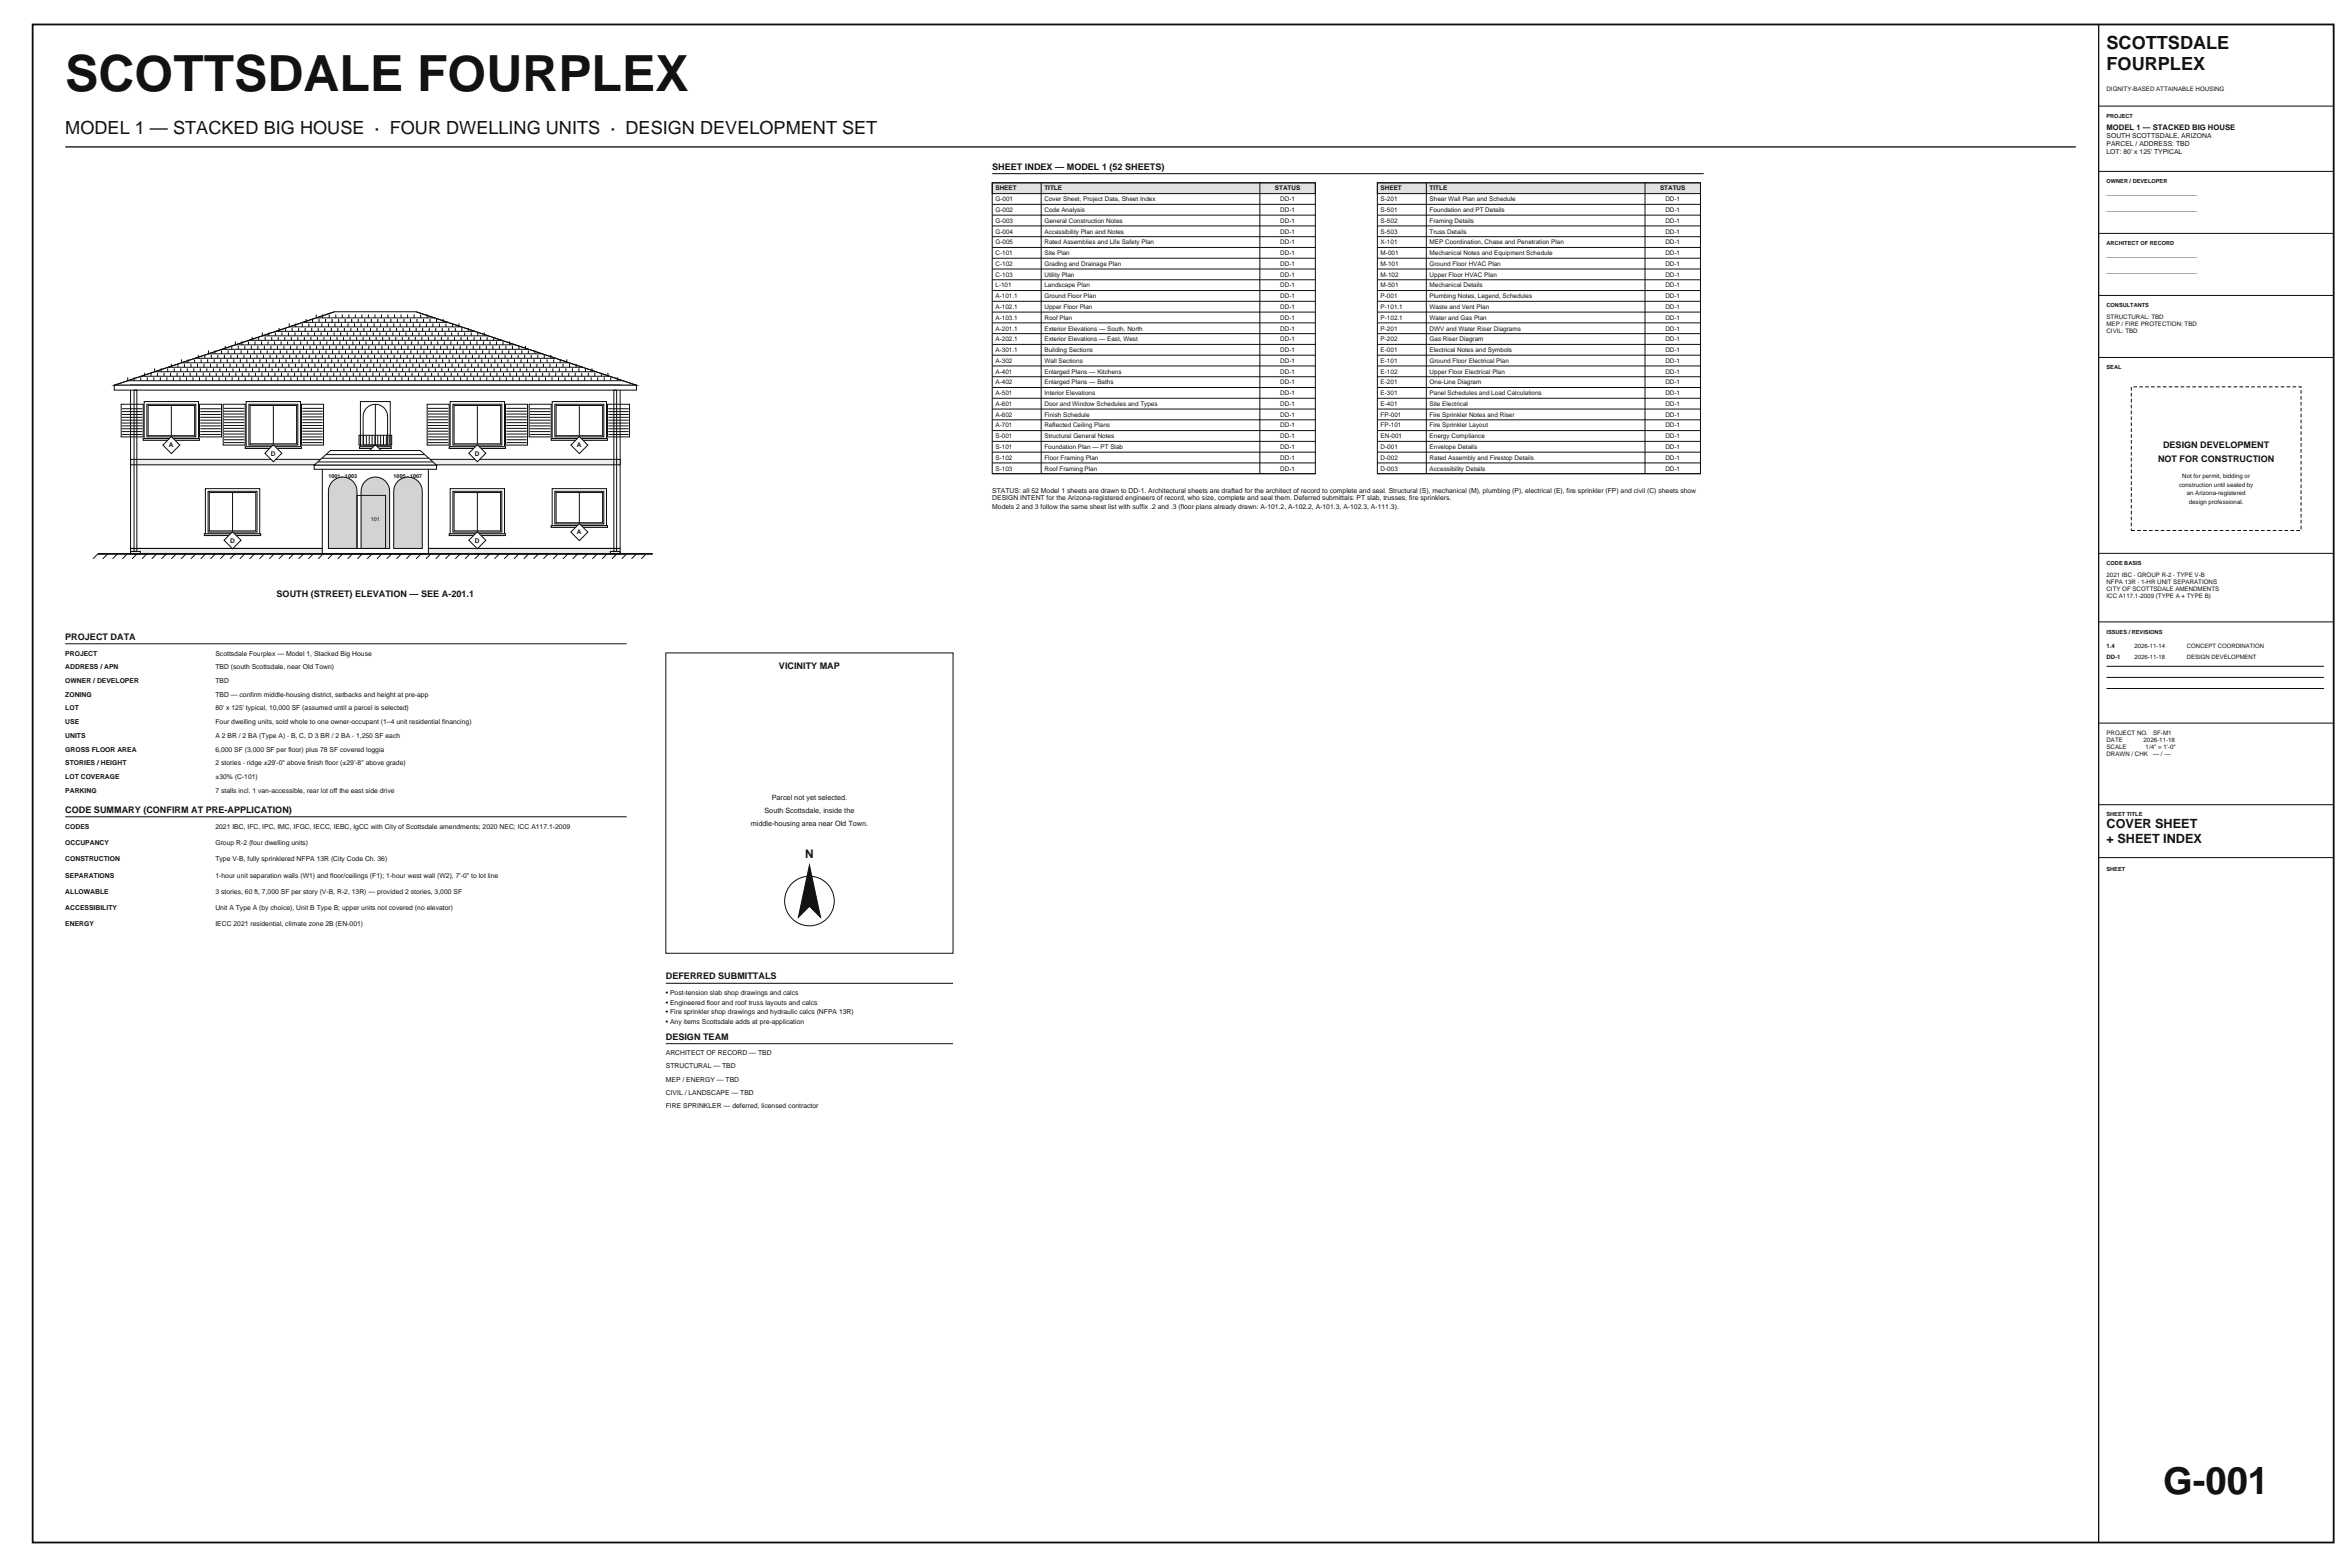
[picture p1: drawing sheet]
<svg xmlns="http://www.w3.org/2000/svg" width="914mm" height="610mm" viewBox="0 0 914 610" stroke-linecap="round" stroke-linejoin="round" font-family="sans-serif">
<defs><g id="words">
<text font-size="19.4" fill="#121212" x="25.4" y="35.6">SCOTTSDALE FOURPLEX</text>
<text font-size="14.8" fill="#121212" x="841.7" y="581">G-001</text>
<g font-size="7.1" fill="#121212">
<text x="819.7" y="19">SCOTTSDALE</text>
<text x="819.7" y="27.1">FOURPLEX</text>
<text x="25.4" y="52.1">MODEL 1 — STACKED BIG HOUSE · FOUR DWELLING UNITS · DESIGN DEVELOPMENT SET</text>
</g>
<g font-size="4.9" fill="#121212">
<text x="819.7" y="322.2">COVER SHEET</text>
<text x="819.7" y="327.9">+ SHEET INDEX</text>
</g>
<text font-size="4.6" fill="#121212" x="313.3" y="333.8">N</text>
<g font-size="3.5" fill="#121212">
<text x="386.1" y="66">SHEET INDEX — MODEL 1 (52 SHEETS)</text>
<text x="839.7" y="179.7">NOT FOR CONSTRUCTION</text>
<text x="841.7" y="174.1">DESIGN DEVELOPMENT</text>
<text x="107.6" y="232.4">SOUTH (STREET) ELEVATION — SEE A-201.1</text>
<text x="25.4" y="248.9">PROJECT DATA</text>
<text x="303.1" y="260.3">VICINITY MAP</text>
<text x="25.4" y="316.2">CODE SUMMARY (CONFIRM AT PRE-APPLICATION)</text>
<text x="259.1" y="381">DEFERRED SUBMITTALS</text>
<text x="259.1" y="404.5">DESIGN TEAM</text>
</g>
<text font-size="3" fill="#121212" x="819.7" y="50.4">MODEL 1 — STACKED BIG HOUSE</text>
<g font-size="2.8" fill="#121212">
<text x="300.3" y="311.1">Parcel not yet selected.</text>
<text x="297.5" y="316.2">South Scottsdale, inside the</text>
<text x="292.1" y="321.3">middle-housing area near Old Town.</text>
</g>
<g font-size="2.6" fill="#121212">
<text x="819.7" y="53.9">SOUTH SCOTTSDALE, ARIZONA</text>
<text x="819.7" y="56.9">PARCEL / ADDRESS: TBD</text>
<text x="819.7" y="60">LOT: 80' x 125' TYPICAL</text>
<text x="819.7" y="75.8">________________________</text>
<text x="819.7" y="81.9">________________________</text>
<text x="819.7" y="99.9">________________________</text>
<text x="819.7" y="106">________________________</text>
<text x="386.1" y="191.6">STATUS: all 52 Model 1 sheets are drawn to DD-1. Architectural sheets are drafted for the architect of record to complete and seal. Structural (S), mechanical (M), plumbing (P), electrical (E), fire sprinkler (FP) and civil (C) sheets show</text>
<text x="386.1" y="194.4">DESIGN INTENT for the Arizona-registered engineers of record, who size, complete and seal them. Deferred submittals: PT slab, trusses, fire sprinklers.</text>
<text x="386.1" y="198.1">Models 2 and 3 follow the same sheet list with suffix .2 and .3 (floor plans already drawn: A-101.2, A-102.2, A-101.3, A-102.3, A-111.3).</text>
<text x="25.4" y="255">PROJECT</text>
<text x="83.8" y="255">Scottsdale Fourplex — Model 1, Stacked Big House</text>
<text x="25.4" y="260.3">ADDRESS / APN</text>
<text x="83.8" y="260.3">TBD (south Scottsdale, near Old Town)</text>
<text x="25.4" y="265.7">OWNER / DEVELOPER</text>
<text x="83.8" y="265.7">TBD</text>
<text x="25.4" y="271">ZONING</text>
<text x="83.8" y="271">TBD — confirm middle-housing district, setbacks and height at pre-app</text>
<text x="25.4" y="276.4">LOT</text>
<text x="25.4" y="281.7">USE</text>
<text x="83.8" y="276.4">80' x 125' typical, 10,000 SF (assumed until a parcel is selected)</text>
<text x="83.8" y="281.7">Four dwelling units, sold whole to one owner-occupant (1–4 unit residential financing)</text>
<text x="25.4" y="287">UNITS</text>
<text x="83.8" y="287">A 2 BR / 2 BA (Type A) · B, C, D 3 BR / 2 BA · 1,250 SF each</text>
<text x="25.4" y="292.4">GROSS FLOOR AREA</text>
<text x="83.8" y="292.4">6,000 SF (3,000 SF per floor) plus 78 SF covered loggia</text>
<text x="25.4" y="297.7">STORIES / HEIGHT</text>
<text x="83.8" y="297.7">2 stories · ridge ±29'-0&quot; above finish floor (±29'-8&quot; above grade)</text>
<text x="25.4" y="303">LOT COVERAGE</text>
<text x="83.8" y="303">±30% (C-101)</text>
<text x="25.4" y="308.4">PARKING</text>
<text x="83.8" y="308.4">7 stalls incl. 1 van-accessible, rear lot off the east side drive</text>
<text x="25.4" y="322.3">CODES</text>
<text x="83.8" y="322.3">2021 IBC, IFC, IPC, IMC, IFGC, IECC, IEBC, IgCC with City of Scottsdale amendments; 2020 NEC; ICC A117.1-2009</text>
<text x="25.4" y="328.7">OCCUPANCY</text>
<text x="83.8" y="328.7">Group R-2 (four dwelling units)</text>
<text x="25.4" y="335">CONSTRUCTION</text>
<text x="83.8" y="335">Type V-B, fully sprinklered NFPA 13R (City Code Ch. 36)</text>
<text x="25.4" y="341.4">SEPARATIONS</text>
<text x="83.8" y="341.4">1-hour unit separation walls (W1) and floor/ceilings (F1); 1-hour west wall (W2), 7'-0&quot; to lot line</text>
<text x="25.4" y="347.7">ALLOWABLE</text>
<text x="83.8" y="347.7">3 stories, 60 ft, 7,000 SF per story (V-B, R-2, 13R) — provided 2 stories, 3,000 SF</text>
<text x="25.4" y="354.1">ACCESSIBILITY</text>
<text x="83.8" y="354.1">Unit A Type A (by choice), Unit B Type B; upper units not covered (no elevator)</text>
<text x="25.4" y="360.4">ENERGY</text>
<text x="83.8" y="360.4">IECC 2021 residential, climate zone 2B (EN-001)</text>
<text x="259.1" y="387.1">• Post-tension slab shop drawings and calcs</text>
<text x="259.1" y="390.8">• Engineered floor and roof truss layouts and calcs</text>
<text x="259.1" y="394.5">• Fire sprinkler shop drawings and hydraulic calcs (NFPA 13R)</text>
<text x="259.1" y="398.2">• Any items Scottsdale adds at pre-application</text>
<text x="259.1" y="410.6">ARCHITECT OF RECORD — TBD</text>
<text x="259.1" y="415.7">STRUCTURAL — TBD</text>
<text x="259.1" y="420.8">MEP / ENERGY — TBD</text>
<text x="259.1" y="425.8">CIVIL / LANDSCAPE — TBD</text>
<text x="259.1" y="430.9">FIRE SPRINKLER — deferred, licensed contractor</text>
</g>
<g font-size="2.5" fill="#121212">
<text x="387.3" y="74.1">SHEET</text>
<text x="406.4" y="74.1">TITLE</text>
<text x="496.1" y="74.1">STATUS</text>
<text x="537.2" y="74.1">SHEET</text>
<text x="556.3" y="74.1">TITLE</text>
<text x="645.9" y="74.1">STATUS</text>
<text x="387.3" y="78.3">G-001</text>
<text x="387.3" y="82.5">G-002</text>
<text x="406.4" y="78.3">Cover Sheet, Project Data, Sheet Index</text>
<text x="406.4" y="82.5">Code Analysis</text>
<text x="498.1" y="78.3">DD-1</text>
<text x="498.1" y="82.5">DD-1</text>
<text x="537.2" y="78.3">S-201</text>
<text x="537.2" y="82.5">S-501</text>
<text x="556.3" y="78.3">Shear Wall Plan and Schedule</text>
<text x="556.3" y="82.5">Foundation and PT Details</text>
<text x="648" y="78.3">DD-1</text>
<text x="648" y="82.5">DD-1</text>
<text x="387.3" y="86.7">G-003</text>
<text x="406.4" y="86.7">General Construction Notes</text>
<text x="498.1" y="86.7">DD-1</text>
<text x="537.2" y="86.7">S-502</text>
<text x="556.3" y="86.7">Framing Details</text>
<text x="648" y="86.7">DD-1</text>
<text x="387.3" y="90.9">G-004</text>
<text x="387.3" y="95.1">G-005</text>
<text x="406.4" y="90.9">Accessibility Plan and Notes</text>
<text x="406.4" y="95.1">Rated Assemblies and Life Safety Plan</text>
<text x="498.1" y="90.9">DD-1</text>
<text x="498.1" y="95.1">DD-1</text>
<text x="537.2" y="90.9">S-503</text>
<text x="537.2" y="95.1">X-101</text>
<text x="556.3" y="90.9">Truss Details</text>
<text x="556.3" y="95.1">MEP Coordination, Chase and Penetration Plan</text>
<text x="648" y="90.9">DD-1</text>
<text x="648" y="95.1">DD-1</text>
<text x="387.3" y="99.3">C-101</text>
<text x="406.4" y="99.3">Site Plan</text>
<text x="498.1" y="99.3">DD-1</text>
<text x="537.2" y="99.3">M-001</text>
<text x="556.3" y="99.3">Mechanical Notes and Equipment Schedule</text>
<text x="648" y="99.3">DD-1</text>
<text x="387.3" y="103.4">C-102</text>
<text x="387.3" y="107.6">C-103</text>
<text x="406.4" y="103.4">Grading and Drainage Plan</text>
<text x="406.4" y="107.6">Utility Plan</text>
<text x="498.1" y="103.4">DD-1</text>
<text x="498.1" y="107.6">DD-1</text>
<text x="537.2" y="103.4">M-101</text>
<text x="537.2" y="107.6">M-102</text>
<text x="556.3" y="103.4">Ground Floor HVAC Plan</text>
<text x="556.3" y="107.6">Upper Floor HVAC Plan</text>
<text x="648" y="103.4">DD-1</text>
<text x="648" y="107.6">DD-1</text>
<text x="387.3" y="111.8">L-101</text>
<text x="406.4" y="111.8">Landscape Plan</text>
<text x="498.1" y="111.8">DD-1</text>
<text x="537.2" y="111.8">M-501</text>
<text x="556.3" y="111.8">Mechanical Details</text>
<text x="648" y="111.8">DD-1</text>
<text x="387.3" y="116">A-101.1</text>
<text x="406.4" y="116">Ground Floor Plan</text>
<text x="498.1" y="116">DD-1</text>
<text x="537.2" y="116">P-001</text>
<text x="556.3" y="116">Plumbing Notes, Legend, Schedules</text>
<text x="648" y="116">DD-1</text>
<text x="387.3" y="120.2">A-102.1</text>
<text x="387.3" y="124.4">A-103.1</text>
<text x="406.4" y="120.2">Upper Floor Plan</text>
<text x="406.4" y="124.4">Roof Plan</text>
<text x="498.1" y="120.2">DD-1</text>
<text x="498.1" y="124.4">DD-1</text>
<text x="537.2" y="120.2">P-101.1</text>
<text x="537.2" y="124.4">P-102.1</text>
<text x="556.3" y="120.2">Waste and Vent Plan</text>
<text x="556.3" y="124.4">Water and Gas Plan</text>
<text x="648" y="120.2">DD-1</text>
<text x="648" y="124.4">DD-1</text>
<text x="387.3" y="128.6">A-201.1</text>
<text x="406.4" y="128.6">Exterior Elevations — South, North</text>
<text x="498.1" y="128.6">DD-1</text>
<text x="537.2" y="128.6">P-201</text>
<text x="556.3" y="128.6">DWV and Water Riser Diagrams</text>
<text x="648" y="128.6">DD-1</text>
<text x="387.3" y="132.8">A-202.1</text>
<text x="387.3" y="137">A-301.1</text>
<text x="406.4" y="132.8">Exterior Elevations — East, West</text>
<text x="406.4" y="137">Building Sections</text>
<text x="498.1" y="132.8">DD-1</text>
<text x="498.1" y="137">DD-1</text>
<text x="537.2" y="132.8">P-202</text>
<text x="537.2" y="137">E-001</text>
<text x="556.3" y="132.8">Gas Riser Diagram</text>
<text x="556.3" y="137">Electrical Notes and Symbols</text>
<text x="648" y="132.8">DD-1</text>
<text x="648" y="137">DD-1</text>
<text x="387.3" y="141.2">A-302</text>
<text x="406.4" y="141.2">Wall Sections</text>
<text x="498.1" y="141.2">DD-1</text>
<text x="537.2" y="141.2">E-101</text>
<text x="556.3" y="141.2">Ground Floor Electrical Plan</text>
<text x="648" y="141.2">DD-1</text>
<text x="387.3" y="145.4">A-401</text>
<text x="387.3" y="149.5">A-402</text>
<text x="406.4" y="145.4">Enlarged Plans — Kitchens</text>
<text x="406.4" y="149.5">Enlarged Plans — Baths</text>
<text x="498.1" y="145.4">DD-1</text>
<text x="498.1" y="149.5">DD-1</text>
<text x="537.2" y="145.4">E-102</text>
<text x="537.2" y="149.5">E-201</text>
<text x="556.3" y="145.4">Upper Floor Electrical Plan</text>
<text x="556.3" y="149.5">One-Line Diagram</text>
<text x="648" y="145.4">DD-1</text>
<text x="648" y="149.5">DD-1</text>
<text x="387.3" y="153.7">A-501</text>
<text x="406.4" y="153.7">Interior Elevations</text>
<text x="498.1" y="153.7">DD-1</text>
<text x="537.2" y="153.7">E-301</text>
<text x="556.3" y="153.7">Panel Schedules and Load Calculations</text>
<text x="648" y="153.7">DD-1</text>
<text x="387.3" y="157.9">A-601</text>
<text x="406.4" y="157.9">Door and Window Schedules and Types</text>
<text x="498.1" y="157.9">DD-1</text>
<text x="537.2" y="157.9">E-401</text>
<text x="556.3" y="157.9">Site Electrical</text>
<text x="648" y="157.9">DD-1</text>
<text x="387.3" y="162.1">A-602</text>
<text x="387.3" y="166.3">A-701</text>
<text x="406.4" y="162.1">Finish Schedule</text>
<text x="406.4" y="166.3">Reflected Ceiling Plans</text>
<text x="498.1" y="162.1">DD-1</text>
<text x="498.1" y="166.3">DD-1</text>
<text x="537.2" y="162.1">FP-001</text>
<text x="537.2" y="166.3">FP-101</text>
<text x="556.3" y="162.1">Fire Sprinkler Notes and Riser</text>
<text x="556.3" y="166.3">Fire Sprinkler Layout</text>
<text x="648" y="162.1">DD-1</text>
<text x="648" y="166.3">DD-1</text>
<text x="387.3" y="170.5">S-001</text>
<text x="406.4" y="170.5">Structural General Notes</text>
<text x="498.1" y="170.5">DD-1</text>
<text x="537.2" y="170.5">EN-001</text>
<text x="556.3" y="170.5">Energy Compliance</text>
<text x="648" y="170.5">DD-1</text>
<text x="65.8" y="174.1">A</text>
<text x="105.4" y="177.2">D</text>
<text x="145.3" y="177.2">F</text>
<text x="184.8" y="177.2">D</text>
<text x="224.5" y="174.1">A</text>
<text x="387.3" y="174.7">S-101</text>
<text x="387.3" y="178.9">S-102</text>
<text x="406.4" y="174.7">Foundation Plan — PT Slab</text>
<text x="406.4" y="178.9">Floor Framing Plan</text>
<text x="498.1" y="174.7">DD-1</text>
<text x="498.1" y="178.9">DD-1</text>
<text x="537.2" y="174.7">D-001</text>
<text x="537.2" y="178.9">D-002</text>
<text x="556.3" y="174.7">Envelope Details</text>
<text x="556.3" y="178.9">Rated Assembly and Firestop Details</text>
<text x="648" y="174.7">DD-1</text>
<text x="648" y="178.9">DD-1</text>
<text x="387.3" y="183.1">S-103</text>
<text x="406.4" y="183.1">Roof Framing Plan</text>
<text x="498.1" y="183.1">DD-1</text>
<text x="537.2" y="183.1">D-003</text>
<text x="556.3" y="183.1">Accessibility Details</text>
<text x="648" y="183.1">DD-1</text>
<text x="224.5" y="207.9">A</text>
<text x="89.6" y="211.1">D</text>
<text x="184.8" y="211.1">D</text>
</g>
<g font-size="2.4" fill="#121212">
<text x="819.7" y="35.2">DIGNITY-BASED ATTAINABLE HOUSING</text>
<text x="819.7" y="124.1">STRUCTURAL: TBD</text>
<text x="819.7" y="126.8">MEP / FIRE PROTECTION: TBD</text>
<text x="819.7" y="129.6">CIVIL: TBD</text>
<text x="847.9" y="189.4">construction until sealed by</text>
<text x="849.1" y="186.1">Not for permit, bidding or</text>
<text x="850.9" y="192.7">an Arizona-registered</text>
<text x="851.7" y="196">design professional.</text>
<text x="819.7" y="224.4">2021 IBC · GROUP R-2 · TYPE V-B</text>
<text x="819.7" y="227.2">NFPA 13R · 1-HR UNIT SEPARATIONS</text>
<text x="819.7" y="229.9">CITY OF SCOTTSDALE AMENDMENTS</text>
<text x="819.7" y="232.7">ICC A117.1-2009 (TYPE A + TYPE B)</text>
<text x="819.7" y="285.9">PROJECT NO.</text>
<text x="837.8" y="285.9">SF-M1</text>
<text x="819.7" y="288.6">DATE</text>
<text x="819.7" y="291.4">SCALE</text>
<text x="834.1" y="288.6">2026-11-18</text>
<text x="834.9" y="291.4">1/4&quot; = 1'-0&quot;</text>
<text x="819.7" y="294.2">DRAWN / CHK</text>
<text x="837.8" y="294.2">— / —</text>
</g>
<g font-size="2.3" fill="#121212">
<text x="819.7" y="252.1">1.4</text>
<text x="819.7" y="256.4">DD-1</text>
<text x="830.6" y="252.1">2026-11-14</text>
<text x="830.6" y="256.4">2026-11-18</text>
<text x="850.9" y="252.1">CONCEPT COORDINATION</text>
<text x="850.9" y="256.4">DESIGN DEVELOPMENT</text>
</g>
<g font-size="2.2" fill="#121212">
<text x="819.7" y="45.8">PROJECT</text>
<text x="819.7" y="71.2">OWNER / DEVELOPER</text>
<text x="819.7" y="95.4">ARCHITECT OF RECORD</text>
<text x="819.7" y="119.5">CONSULTANTS</text>
<text x="819.7" y="143.6">SEAL</text>
<text x="819.7" y="219.8">CODE BASIS</text>
<text x="819.7" y="246.5">ISSUES / REVISIONS</text>
<text x="819.7" y="317.6">SHEET TITLE</text>
<text x="819.7" y="338.7">SHEET</text>
</g>
<g font-size="2.1" fill="#121212">
<text x="127.8" y="186.1">1001 · 1003</text>
<text x="153.2" y="186.1">1005 · 1007</text>
<text x="144.3" y="202.6">101</text>
</g>
</g></defs>
<path d="M25.4 57.1h782.3" fill="none" stroke="#0d0d0d" stroke-width=".5"/>
<path d="M50.8 149.8h190.5v63.6h-190.5z" fill="none" stroke="#0d0d0d" stroke-width=".39"/>
<path d="M50.8 213.4h190.5v2.1h-190.5z" fill-rule="evenodd" fill="#ebebeb" stroke="#0d0d0d" stroke-width=".39"/>
<path d="M50.8 178.7h190.5v2.1h-190.5z" fill-rule="evenodd" fill="#f0f0f0" stroke="#0d0d0d" stroke-width=".39"/>
<g fill="none" stroke="#0d0d0d" stroke-width=".39">
<path d="M70.6 139.8v1.3h150.9M73.2 139.8v1.3M75.7 139.8v1.3M75.9 139.4h140.3M77.2 138v1.4M78.3 139.8v1.3M79.7 138v1.4M80.8 139.8v1.3M81.1 136.3v1.3h129.9M82.2 138v1.4M83.3 139.8v1.3M83.7 136.3v1.3"/>
<path d="M84.8 138v1.4M85.9 139.8v1.3M86.2 136.3v1.3M86.4 135.9h119.3M87.3 138v1.4M87.6 134.6v1.3M88.4 139.8v1.3M88.7 136.3v1.3M89.9 138v1.4M90.2 134.6v1.3M91 139.8v1.3M91.3 136.3v1.3"/>
<path d="M91.6 132.8v1.3h108.9M92.4 138v1.4M92.7 134.6v1.3M93.5 139.8v1.3M93.8 136.3v1.3M94.1 132.8v1.3M94.9 138v1.4M95.2 134.6v1.3M96 139.8v1.3M96.4 136.3v1.3M96.7 132.8v1.3M96.8 132.4h98.5"/>
<path d="M97.5 138v1.4M97.8 134.6v1.3M98.1 131.1v1.3M98.6 139.8v1.3M98.9 136.3v1.3M99.2 132.8v1.3M100 138v1.4M100.3 134.6v1.3M100.6 131.1v1.3M101.1 139.8v1.3M101.4 136.3v1.3M101.8 132.8v1.3"/>
<path d="M102.1 129.3v1.4h87.9M102.6 138v1.4M102.9 134.6v1.3M103.2 131.1v1.3M103.7 139.8v1.3M104 136.3v1.3M104.3 132.8v1.3M104.6 129.3v1.4M105.1 138v1.4M105.4 134.6v1.3M105.7 131.1v1.3M106.2 139.8v1.3"/>
<path d="M106.5 136.3v1.3M106.8 132.8v1.3M107.2 129.3v1.4M107.3 128.9h77.5M107.6 138v1.4M107.9 134.6v1.3M108.3 131.1v1.3M108.6 127.6v1.3M108.7 139.8v1.3M109.1 136.3v1.3M109.4 132.8v1.3M109.7 129.3v1.4"/>
<path d="M110.2 138v1.4M110.5 134.6v1.3M110.8 131.1v1.3M111.1 127.6v1.3M111.3 139.8v1.3M111.6 136.3v1.3M111.9 132.8v1.3M112.2 129.3v1.4M112.6 125.8v1.4h66.9M112.7 138v1.4M113 134.6v1.3M113.3 131.1v1.3"/>
<path d="M113.7 127.6v1.3M113.8 139.8v1.3M114.1 136.3v1.3M114.5 132.8v1.3M114.8 129.3v1.4M115.1 125.8v1.4M115.3 138v1.4M115.6 134.6v1.3M115.9 131.1v1.3M116.2 127.6v1.3M116.4 139.8v1.3M116.7 136.3v1.3"/>
<path d="M117 132.8v1.3M117.3 129.3v1.4M117.6 125.8v1.4M117.8 138v1.4M117.8 125.4h56.5M118.1 134.6v1.3M118.4 131.1v1.3M118.7 127.6v1.3M118.9 139.8v1.3M119.1 124.1v1.3M119.2 136.3v1.3M119.5 132.8v1.3"/>
<path d="M119.9 129.3v1.4M120.2 125.8v1.4M120.3 138v1.4M120.6 134.6v1.3M121 131.1v1.3M121.3 127.6v1.3M121.4 139.8v1.3M121.6 124.1v1.3M121.8 136.3v1.3M122.1 132.8v1.3M122.4 129.3v1.4M122.7 125.8v1.4"/>
<path d="M122.9 138v1.4M123 122.3v1.4h46.1M123.2 134.6v1.3M123.5 131.1v1.3M123.8 127.6v1.3M124 139.8v1.3M124.1 124.1v1.3M124.3 136.3v1.3M124.6 132.8v1.3M124.9 129.3v1.4M125.3 125.8v1.4M125.4 138v1.4"/>
<path d="M125.6 122.3v1.4M125.7 134.6v1.3M126 131.1v1.3M126.4 127.6v1.3M126.5 139.8v1.3M126.7 124.1v1.3M126.8 136.3v1.3M127.2 132.8v1.3M127.5 129.3v1.4M127.8 125.8v1.4M128 138v1.4M128.1 122.3v1.4"/>
<path d="M128.3 134.6v1.3M128.6 131.1v1.3M128.9 127.6v1.3M129.1 139.8v1.3M129.2 124.1v1.3M129.4 136.3v1.3M129.7 132.8v1.3M130 129.3v1.4M130.3 125.8v1.4M130.5 138v1.4M130.7 122.3v1.4M130.8 134.6v1.3"/>
<path d="M131.1 131.1v1.3M131.4 127.6v1.3M131.6 139.8v1.3M131.8 124.1v1.3M131.9 136.3v1.3M132.2 132.8v1.3M132.6 129.3v1.4M132.9 125.8v1.4M133 138v1.4M133.2 122.3v1.4M133.3 134.6v1.3M133.7 131.1v1.3"/>
<path d="M134 127.6v1.3M134.1 139.8v1.3M134.3 124.1v1.3M134.5 136.3v1.3M134.8 132.8v1.3M135.1 129.3v1.4M135.4 125.8v1.4M135.6 138v1.4M135.7 122.3v1.4M135.9 134.6v1.3M136.2 131.1v1.3M136.5 127.6v1.3"/>
<path d="M136.7 139.8v1.3M136.8 124.1v1.3M137 136.3v1.3M137.3 132.8v1.3M137.6 129.3v1.4M138 125.8v1.4M138.1 138v1.4M138.3 122.3v1.4M138.4 134.6v1.3M138.7 131.1v1.3M139.1 127.6v1.3M139.2 139.8v1.3"/>
<path d="M139.4 124.1v1.3M139.5 136.3v1.3M139.9 132.8v1.3M140.2 129.3v1.4M140.5 125.8v1.4M140.7 138v1.4M140.8 122.3v1.4M141 134.6v1.3M141.3 131.1v1.3M141.6 127.6v1.3M141.8 139.8v1.3M141.9 124.1v1.3"/>
<path d="M142.1 136.3v1.3M142.4 132.8v1.3M142.7 129.3v1.4M143 125.8v1.4M143.2 138v1.4M143.4 122.3v1.4M143.5 134.6v1.3M143.8 131.1v1.3M144.1 127.6v1.3M144.3 139.8v1.3M144.5 124.1v1.3M144.6 136.3v1.3"/>
<path d="M144.9 132.8v1.3M145.3 129.3v1.4M145.6 125.8v1.4M145.7 138v1.4M145.9 122.3v1.4M146 134.6v1.3M146.4 131.1v1.3M146.7 127.6v1.3M146.8 139.8v1.3M147 124.1v1.3M147.2 136.3v1.3M147.5 132.8v1.3"/>
<path d="M147.8 129.3v1.4M148.1 125.8v1.4M148.3 138v1.4M148.4 122.3v1.4M148.6 134.6v1.3M148.9 131.1v1.3M149.2 127.6v1.3M149.4 139.8v1.3M149.5 124.1v1.3M149.7 136.3v1.3M150 132.8v1.3M150.3 129.3v1.4"/>
<path d="M150.7 125.8v1.4M150.8 138v1.4M151 122.3v1.4M151.1 134.6v1.3M151.4 131.1v1.3M151.8 127.6v1.3M151.9 139.8v1.3M152.1 124.1v1.3M152.2 136.3v1.3M152.6 132.8v1.3M152.9 129.3v1.4M153.2 125.8v1.4"/>
<path d="M153.4 138v1.4M153.5 122.3v1.4M153.7 134.6v1.3M154 131.1v1.3M154.3 127.6v1.3M154.5 139.8v1.3M154.6 124.1v1.3M154.8 136.3v1.3M155.1 132.8v1.3M155.4 129.3v1.4M155.7 125.8v1.4M155.9 138v1.4"/>
<path d="M156.1 122.3v1.4M156.2 134.6v1.3M156.5 131.1v1.3M156.8 127.6v1.3M157 139.8v1.3M157.2 124.1v1.3M157.3 136.3v1.3M157.6 132.8v1.3M158 129.3v1.4M158.3 125.8v1.4M158.4 138v1.4M158.6 122.3v1.4"/>
<path d="M158.7 134.6v1.3M159.1 131.1v1.3M159.4 127.6v1.3M159.5 139.8v1.3M159.7 124.1v1.3M159.9 136.3v1.3M160.2 132.8v1.3M160.5 129.3v1.4M160.8 125.8v1.4M161 138v1.4M161.1 122.3v1.4M161.3 134.6v1.3"/>
<path d="M161.6 131.1v1.3M161.9 127.6v1.3M162.1 139.8v1.3M162.2 124.1v1.3M162.4 136.3v1.3M162.7 132.8v1.3M163 129.3v1.4M163.4 125.8v1.4M163.5 138v1.4M163.7 122.3v1.4M163.8 134.6v1.3M164.1 131.1v1.3"/>
<path d="M164.5 127.6v1.3M164.6 139.8v1.3M164.8 124.1v1.3M164.9 136.3v1.3M165.3 132.8v1.3M165.6 129.3v1.4M165.9 125.8v1.4M166.1 138v1.4M166.2 122.3v1.4M166.4 134.6v1.3M166.7 131.1v1.3M167 127.6v1.3"/>
<path d="M167.2 139.8v1.3M167.3 124.1v1.3M167.5 136.3v1.3M167.8 132.8v1.3M168.1 129.3v1.4M168.4 125.8v1.4M168.6 138v1.4M168.9 134.6v1.3M169.2 131.1v1.3M169.5 127.6v1.3M169.7 139.8v1.3M169.9 124.1v1.3"/>
<path d="M170 136.3v1.3M170.3 132.8v1.3M170.7 129.3v1.4M171 125.8v1.4M171.1 138v1.4M171.4 134.6v1.3M171.8 131.1v1.3M172.1 127.6v1.3M172.2 139.8v1.3M172.4 124.1v1.3M172.6 136.3v1.3M172.9 132.8v1.3"/>
<path d="M173.2 129.3v1.4M173.5 125.8v1.4M173.7 138v1.4M174 134.6v1.3M174.3 131.1v1.3M174.6 127.6v1.3M174.8 139.8v1.3M175.1 136.3v1.3M175.4 132.8v1.3M175.7 129.3v1.4M176.1 125.8v1.4M176.2 138v1.4"/>
<path d="M176.5 134.6v1.3M176.8 131.1v1.3M177.2 127.6v1.3M177.3 139.8v1.3M177.6 136.3v1.3M178 132.8v1.3M178.3 129.3v1.4M178.6 125.8v1.4M178.8 138v1.4M179.1 134.6v1.3M179.4 131.1v1.3M179.7 127.6v1.3"/>
<path d="M179.9 139.8v1.3M180.2 136.3v1.3M180.5 132.8v1.3M180.8 129.3v1.4M181.3 138v1.4M181.6 134.6v1.3M181.9 131.1v1.3M182.2 127.6v1.3M182.4 139.8v1.3M182.7 136.3v1.3M183 132.8v1.3M183.4 129.3v1.4"/>
<path d="M183.8 138v1.4M184.1 134.6v1.3M184.5 131.1v1.3M184.9 139.8v1.3M185.3 136.3v1.3M185.6 132.8v1.3M185.9 129.3v1.4M186.4 138v1.4M186.7 134.6v1.3M187 131.1v1.3M187.5 139.8v1.3M187.8 136.3v1.3"/>
<path d="M188.1 132.8v1.3M188.4 129.3v1.4M188.9 138v1.4M189.2 134.6v1.3M189.5 131.1v1.3M190 139.8v1.3M190.3 136.3v1.3M190.7 132.8v1.3M191.5 138v1.4M191.8 134.6v1.3M192.1 131.1v1.3M192.6 139.8v1.3"/>
<path d="M192.9 136.3v1.3M193.2 132.8v1.3M194 138v1.4M194.3 134.6v1.3M195.1 139.8v1.3M195.4 136.3v1.3M195.7 132.8v1.3M196.5 138v1.4M196.8 134.6v1.3M197.6 139.8v1.3M198 136.3v1.3M198.3 132.8v1.3"/>
<path d="M199.1 138v1.4M199.4 134.6v1.3M200.2 139.8v1.3M200.5 136.3v1.3M201.6 138v1.4M201.9 134.6v1.3M202.7 139.8v1.3M203 136.3v1.3M204.2 138v1.4M204.5 134.6v1.3M205.3 139.8v1.3M205.6 136.3v1.3"/>
<path d="M206.7 138v1.4M207.8 139.8v1.3M208.1 136.3v1.3M209.2 138v1.4M210.3 139.8v1.3M211.8 138v1.4M212.9 139.8v1.3M214.3 138v1.4M215.4 139.8v1.3M218 139.8v1.3M220.5 139.8v1.3M44.4 149.9l85.8-28.6h31.7l85.7 28.6z"/>
<path d="M49.7 146.8v1.3h192.7M52.2 146.8v1.3M54.8 146.8v1.3M54.9 146.4h182.3M56.2 145v1.4M57.3 146.8v1.3M58.7 145v1.4M59.8 146.8v1.3M60.2 143.3v1.3h171.7M61.3 145v1.4M62.4 146.8v1.3M62.7 143.3v1.3"/>
<path d="M63.8 145v1.4M64.9 146.8v1.3M65.2 143.3v1.3M65.4 142.9h161.3M66.4 145v1.4M66.7 141.5v1.4M67.5 146.8v1.3M67.8 143.3v1.3M68.9 145v1.4M69.2 141.5v1.4M70 146.8v1.3M70.3 143.3v1.3"/>
<path d="M71.4 145v1.4M71.8 141.5v1.4M72.5 146.8v1.3M72.9 143.3v1.3M74 145v1.4M74.3 141.5v1.4M75.1 146.8v1.3M75.4 143.3v1.3M76.5 145v1.4M76.8 141.5v1.4M77.6 146.8v1.3M77.9 143.3v1.3"/>
<path d="M79.1 145v1.4M79.4 141.5v1.4M80.2 146.8v1.3M80.5 143.3v1.3M81.6 145v1.4M81.9 141.5v1.4M82.7 146.8v1.3M83 143.3v1.3M84.1 145v1.4M84.5 141.5v1.4M85.2 146.8v1.3M85.6 143.3v1.3"/>
<path d="M86.7 145v1.4M87 141.5v1.4M87.8 146.8v1.3M88.1 143.3v1.3M89.2 145v1.4M89.5 141.5v1.4M90.3 146.8v1.3M90.6 143.3v1.3M91.8 145v1.4M92.1 141.5v1.4M92.9 146.8v1.3M93.2 143.3v1.3"/>
<path d="M94.3 145v1.4M94.6 141.5v1.4M95.4 146.8v1.3M95.7 143.3v1.3M96.8 145v1.4M97.2 141.5v1.4M97.9 146.8v1.3M98.3 143.3v1.3M99.4 145v1.4M99.7 141.5v1.4M100.5 146.8v1.3M100.8 143.3v1.3"/>
<path d="M101.9 145v1.4M102.2 141.5v1.4M103 146.8v1.3M103.3 143.3v1.3M104.5 145v1.4M104.8 141.5v1.4M105.6 146.8v1.3M105.9 143.3v1.3M107 145v1.4M107.3 141.5v1.4M108.1 146.8v1.3M108.4 143.3v1.3"/>
<path d="M109.5 145v1.4M109.9 141.5v1.4M110.6 146.8v1.3M111 143.3v1.3M112.1 145v1.4M112.4 141.5v1.4M113.2 146.8v1.3M113.5 143.3v1.3M114.6 145v1.4M114.9 141.5v1.4M115.7 146.8v1.3M116 143.3v1.3"/>
<path d="M117.2 145v1.4M117.5 141.5v1.4M118.3 146.8v1.3M118.6 143.3v1.3M119.7 145v1.4M120 141.5v1.4M120.8 146.8v1.3M121.1 143.3v1.3M122.2 145v1.4M122.6 141.5v1.4M123.3 146.8v1.3M123.7 143.3v1.3"/>
<path d="M124.8 145v1.4M125.1 141.5v1.4M125.9 146.8v1.3M126.2 143.3v1.3M127.3 145v1.4M127.6 141.5v1.4M128.4 146.8v1.3M128.7 143.3v1.3M129.9 145v1.4M130.2 141.5v1.4M131 146.8v1.3M131.3 143.3v1.3"/>
<path d="M132.4 145v1.4M132.7 141.5v1.4M133.5 146.8v1.3M133.8 143.3v1.3M134.9 145v1.4M135.3 141.5v1.4M136 146.8v1.3M136.4 143.3v1.3M137.5 145v1.4M137.8 141.5v1.4M138.6 146.8v1.3M138.9 143.3v1.3"/>
<path d="M140 145v1.4M140.3 141.5v1.4M141.1 146.8v1.3M141.4 143.3v1.3M142.6 145v1.4M142.9 141.5v1.4M143.7 146.8v1.3M144 143.3v1.3M145.1 145v1.4M145.4 141.5v1.4M146.2 146.8v1.3M146.5 143.3v1.3"/>
<path d="M147.6 145v1.4M148 141.5v1.4M148.7 146.8v1.3M149.1 143.3v1.3M150.2 145v1.4M150.5 141.5v1.4M151.3 146.8v1.3M151.6 143.3v1.3M152.7 145v1.4M153 141.5v1.4M153.8 146.8v1.3M154.1 143.3v1.3"/>
<path d="M155.3 145v1.4M155.6 141.5v1.4M156.4 146.8v1.3M156.7 143.3v1.3M157.8 145v1.4M158.1 141.5v1.4M158.9 146.8v1.3M159.2 143.3v1.3M160.3 145v1.4M160.7 141.5v1.4M161.4 146.8v1.3M161.8 143.3v1.3"/>
<path d="M162.9 145v1.4M163.2 141.5v1.4M164 146.8v1.3M164.3 143.3v1.3M165.4 145v1.4M165.7 141.5v1.4M166.5 146.8v1.3M166.8 143.3v1.3M168 145v1.4M168.3 141.5v1.4M169.1 146.8v1.3M169.4 143.3v1.3"/>
<path d="M170.5 145v1.4M170.8 141.5v1.4M171.6 146.8v1.3M171.9 143.3v1.3M173 145v1.4M173.4 141.5v1.4M174.1 146.8v1.3M174.5 143.3v1.3M175.6 145v1.4M175.9 141.5v1.4M176.7 146.8v1.3M177 143.3v1.3"/>
<path d="M178.1 145v1.4M178.4 141.5v1.4M179.2 146.8v1.3M179.5 143.3v1.3M180.7 145v1.4M181 141.5v1.4M181.8 146.8v1.3M182.1 143.3v1.3M183.2 145v1.4M183.5 141.5v1.4M184.3 146.8v1.3M184.6 143.3v1.3"/>
<path d="M185.7 145v1.4M186.1 141.5v1.4M186.8 146.8v1.3M187.2 143.3v1.3M188.3 145v1.4M188.6 141.5v1.4M189.4 146.8v1.3M189.7 143.3v1.3M190.8 145v1.4M191.1 141.5v1.4M191.9 146.8v1.3M192.2 143.3v1.3"/>
<path d="M193.4 145v1.4M193.7 141.5v1.4M194.5 146.8v1.3M194.8 143.3v1.3M195.9 145v1.4M196.2 141.5v1.4M197 146.8v1.3M197.3 143.3v1.3M198.4 145v1.4M198.8 141.5v1.4M199.5 146.8v1.3M199.9 143.3v1.3"/>
<path d="M201 145v1.4M201.3 141.5v1.4M202.1 146.8v1.3M202.4 143.3v1.3M203.5 145v1.4M203.8 141.5v1.4M204.6 146.8v1.3M204.9 143.3v1.3M206.1 145v1.4M206.4 141.5v1.4M207.2 146.8v1.3M207.5 143.3v1.3"/>
<path d="M208.6 145v1.4M208.9 141.5v1.4M209.7 146.8v1.3M210 143.3v1.3M211.1 145v1.4M211.5 141.5v1.4M212.2 146.8v1.3M212.6 143.3v1.3M213.7 145v1.4M214 141.5v1.4M214.8 146.8v1.3M215.1 143.3v1.3"/>
<path d="M216.2 145v1.4M216.5 141.5v1.4M217.3 146.8v1.3M217.6 143.3v1.3M218.8 145v1.4M219.1 141.5v1.4M219.9 146.8v1.3M220.2 143.3v1.3M221.3 145v1.4M221.6 141.5v1.4M222.4 146.8v1.3M222.7 143.3v1.3"/>
<path d="M223.8 145v1.4M224.2 141.5v1.4M224.9 146.8v1.3M225.3 143.3v1.3M226.4 145v1.4M227.5 146.8v1.3M227.8 143.3v1.3M228.9 145v1.4M230 146.8v1.3M230.3 143.3v1.3M231.5 145v1.4M232.6 146.8v1.3"/>
<path d="M234 145v1.4M235.1 146.8v1.3M236.5 145v1.4M237.6 146.8v1.3M240.2 146.8v1.3M50.8 213.4h190.5"/>
</g>
<path d="M44.4 149.9h203.2v1.9h-203.2z" fill-rule="evenodd" fill="#fff" stroke="#0d0d0d" stroke-width=".39"/>
<path d="M130.2 121.3l-85.8 28.6M161.9 121.3l85.7 28.6" fill="none" stroke="#0d0d0d" stroke-width=".39"/>
<path d="M79.9 190.1h21.2v17.7h-21.2z" fill-rule="evenodd" fill="#fff" stroke="#0d0d0d" stroke-width=".39"/>
<path d="M79.5 207.6h21.9v.7h-21.9z" fill-rule="evenodd" fill="#e6e6e6" stroke="#0d0d0d" stroke-width=".39"/>
<path d="M81 191.1h19v15.9h-19zM81.4 191.6h18.1v14.9h-18.1zM90.5 191.6v14.9" fill="none" stroke="#0d0d0d" stroke-width=".39"/>
<g fill="#fff" stroke="#0d0d0d" stroke-width=".39">
<path d="M90.5 206.9l3.3 3.3-3.3 3.3-3.3-3.3z" fill-rule="evenodd"/>
<path d="M175.2 190.1h21.1v17.7h-21.1z" fill-rule="evenodd"/>
</g>
<path d="M174.8 207.6h21.9v.7h-21.9z" fill-rule="evenodd" fill="#e6e6e6" stroke="#0d0d0d" stroke-width=".39"/>
<path d="M176.2 191.1h19.1v15.9h-19.1zM176.7 191.6h18.1v14.9h-18.1zM185.7 191.6v14.9" fill="none" stroke="#0d0d0d" stroke-width=".39"/>
<g fill="#fff" stroke="#0d0d0d" stroke-width=".39">
<path d="M185.7 206.9l3.3 3.3-3.3 3.3-3.3-3.3z" fill-rule="evenodd"/>
<path d="M214.9 190.1h21.1v14.5h-21.1z" fill-rule="evenodd"/>
</g>
<path d="M214.5 204.5h21.9v.7h-21.9z" fill-rule="evenodd" fill="#e6e6e6" stroke="#0d0d0d" stroke-width=".39"/>
<path d="M215.9 191.1h19v12.7h-19zM216.4 191.6h18.1v11.8h-18.1zM225.4 191.6v11.8" fill="none" stroke="#0d0d0d" stroke-width=".39"/>
<g fill="#fff" stroke="#0d0d0d" stroke-width=".39">
<path d="M225.4 203.7l3.3 3.3-3.3 3.3-3.3-3.3z" fill-rule="evenodd"/>
<path d="M56.1 156.2h21.1v14.6h-21.1z" fill-rule="evenodd"/>
</g>
<path d="M55.7 170.6h21.9v.7h-21.9z" fill-rule="evenodd" fill="#e6e6e6" stroke="#0d0d0d" stroke-width=".39"/>
<g fill="none" stroke="#0d0d0d" stroke-width=".39">
<path d="M47.1 157.3h8.6v12.7h-8.6zM47.5 159h7.9M57.1 157.3h19.1v12.7h-19.1zM57.6 157.7h18.1v11.8h-18.1zM66.7 157.7v11.8M77.6 157.3h8.6v12.7h-8.6zM77.9 159h8M47.5 169h7.9M47.5 167.9h7.9M47.5 166.8h7.9M47.5 165.7h7.9M47.5 164.6h7.9"/>
<path d="M47.5 163.5h7.9M47.5 162.3h7.9M47.5 161.2h7.9M47.5 160.1h7.9M77.9 169h8M77.9 167.9h8M77.9 166.8h8M77.9 165.7h8M77.9 164.6h8M77.9 163.5h8M77.9 162.3h8M77.9 161.2h8"/>
<path d="M77.9 160.1h8"/>
</g>
<g fill="#fff" stroke="#0d0d0d" stroke-width=".39">
<path d="M66.7 169.8l3.3 3.3-3.3 3.3-3.3-3.3z" fill-rule="evenodd"/>
<path d="M95.8 156.2h21.1v17.7h-21.1z" fill-rule="evenodd"/>
</g>
<path d="M95.4 173.8h21.9v.7h-21.9z" fill-rule="evenodd" fill="#e6e6e6" stroke="#0d0d0d" stroke-width=".39"/>
<g fill="none" stroke="#0d0d0d" stroke-width=".39">
<path d="M86.8 157.3h8.6v15.8h-8.6zM87.2 160h7.9M87.2 158.9h7.9M96.8 157.3h19.1v15.8h-19.1zM97.3 157.7h18.1v15h-18.1zM106.4 157.7v15M117.3 157.3h8.6v15.8h-8.6zM117.6 160h8M117.6 158.9h8M87.2 172.2h7.9M87.2 171.1h7.9M87.2 170h7.9"/>
<path d="M87.2 168.9h7.9M87.2 167.7h7.9M87.2 166.6h7.9M87.2 165.5h7.9M87.2 164.4h7.9M87.2 163.3h7.9M87.2 162.2h7.9M87.2 161.1h7.9M117.6 172.2h8M117.6 171.1h8M117.6 170h8M117.6 168.9h8"/>
<path d="M117.6 167.7h8M117.6 166.6h8M117.6 165.5h8M117.6 164.4h8M117.6 163.3h8M117.6 162.2h8M117.6 161.1h8"/>
</g>
<g fill="#fff" stroke="#0d0d0d" stroke-width=".39">
<path d="M106.4 173l3.3 3.3-3.3 3.3-3.3-3.3z" fill-rule="evenodd"/>
<path d="M140.2 156.2h11.7v17.7h-11.7z" fill-rule="evenodd"/>
</g>
<path d="M139.9 173.8h12.3v.7h-12.3z" fill-rule="evenodd" fill="#e6e6e6" stroke="#0d0d0d" stroke-width=".39"/>
<path d="M142.7 158.7a4.8 4.8 0 0 1 5.2-1.1 4.8 4.8 0 0 1 2.9 4.4v11.1h-9.5v-11.1a4.8 4.8 0 0 1 1.4-3.3zM146 157.3v15.8" fill="none" stroke="#0d0d0d" stroke-width=".39"/>
<g fill="#fff" stroke="#0d0d0d" stroke-width=".39">
<path d="M146 173l3.4 3.3-3.4 3.3-3.3-3.3z" fill-rule="evenodd"/>
<path d="M175.2 156.2h21.1v17.7h-21.1z" fill-rule="evenodd"/>
</g>
<path d="M174.8 173.8h21.9v.7h-21.9z" fill-rule="evenodd" fill="#e6e6e6" stroke="#0d0d0d" stroke-width=".39"/>
<g fill="none" stroke="#0d0d0d" stroke-width=".39">
<path d="M166.2 157.3h8.6v15.8h-8.6zM166.5 160h8M166.5 158.9h8M176.2 157.3h19.1v15.8h-19.1zM176.7 157.7h18.1v15h-18.1zM185.7 157.7v15M196.7 157.3h8.6v15.8h-8.6zM197 160h7.9M197 158.9h7.9M166.5 172.2h8M166.5 171.1h8M166.5 170h8"/>
<path d="M166.5 168.9h8M166.5 167.7h8M166.5 166.6h8M166.5 165.5h8M166.5 164.4h8M166.5 163.3h8M166.5 162.2h8M166.5 161.1h8M197 172.2h7.9M197 171.1h7.9M197 170h7.9M197 168.9h7.9"/>
<path d="M197 167.7h7.9M197 166.6h7.9M197 165.5h7.9M197 164.4h7.9M197 163.3h7.9M197 162.2h7.9M197 161.1h7.9"/>
</g>
<g fill="#fff" stroke="#0d0d0d" stroke-width=".39">
<path d="M185.7 173l3.3 3.3-3.3 3.3-3.3-3.3z" fill-rule="evenodd"/>
<path d="M214.9 156.2h21.1v14.6h-21.1z" fill-rule="evenodd"/>
</g>
<path d="M214.5 170.6h21.9v.7h-21.9z" fill-rule="evenodd" fill="#e6e6e6" stroke="#0d0d0d" stroke-width=".39"/>
<g fill="none" stroke="#0d0d0d" stroke-width=".39">
<path d="M205.9 157.3h8.6v12.7h-8.6zM206.2 159h8M215.9 157.3h19v12.7h-19zM216.4 157.7h18.1v11.8h-18.1zM225.4 157.7v11.8M236.4 157.3h8.6v12.7h-8.6zM236.7 159h7.9M206.2 169h8M206.2 167.9h8M206.2 166.8h8M206.2 165.7h8M206.2 164.6h8"/>
<path d="M206.2 163.5h8M206.2 162.3h8M206.2 161.2h8M206.2 160.1h8M236.7 169h7.9M236.7 167.9h7.9M236.7 166.8h7.9M236.7 165.7h7.9M236.7 164.6h7.9M236.7 163.5h7.9M236.7 162.3h7.9M236.7 161.2h7.9"/>
<path d="M236.7 160.1h7.9"/>
</g>
<path d="M225.4 169.8l3.3 3.3-3.3 3.3-3.3-3.3z" fill-rule="evenodd" fill="#fff" stroke="#0d0d0d" stroke-width=".39"/>
<path d="M52.2 151.8h1v62.7h-1zM238.9 151.8h1v62.7h-1zM50.8 214.5h3.8v1h-3.8zM237.5 214.5h3.8v1h-3.8z" fill="none" stroke="#0d0d0d" stroke-width=".39"/>
<path d="M125.4 181h41.3v34.5h-41.3z" fill-rule="evenodd" fill="#fff" stroke="#0d0d0d" stroke-width=".39"/>
<g fill="#d1d1d1" stroke="#0d0d0d" stroke-width=".39">
<path d="M129.4 187.2a5.6 5.6 0 0 1 6.1-1.2 5.6 5.6 0 0 1 3.4 5.1v22.3h-11.1v-22.3a5.6 5.6 0 0 1 1.6-3.9z" fill-rule="evenodd"/>
<path d="M142.1 187.2a5.6 5.6 0 0 1 6.1-1.2 5.6 5.6 0 0 1 3.4 5.1v22.3h-11.1v-22.3a5.6 5.6 0 0 1 1.6-3.9z" fill-rule="evenodd"/>
<path d="M154.8 187.2a5.6 5.6 0 0 1 6.1-1.2 5.6 5.6 0 0 1 3.4 5.1v22.3h-11.1v-22.3a5.6 5.6 0 0 1 1.6-3.9z" fill-rule="evenodd"/>
</g>
<path d="M122.2 181l6.4-5.7h34.9l6.4 5.7z" fill-rule="evenodd" fill="#fff" stroke="#0d0d0d" stroke-width=".39"/>
<path d="M123.6 179.7h44.9M125.2 178.3h41.7M126.8 176.8h38.5" fill="none" stroke="#0d0d0d" stroke-width=".39"/>
<path d="M122.2 181h47.7v1.6h-47.7z" fill-rule="evenodd" fill="#fff" stroke="#0d0d0d" stroke-width=".39"/>
<g fill="none" stroke="#0d0d0d" stroke-width=".39">
<path d="M139.7 169.3h12.7v3.8h-12.7zM140.3 169.3v3.8M141.4 169.3v3.8M142.6 169.3v3.8M143.7 169.3v3.8M144.8 169.3v3.8M145.9 169.3v3.8M147 169.3v3.8M148.1 169.3v3.8M149.2 169.3v3.8M150.3 169.3v3.8M151.4 169.3v3.8"/>
<path d="M138.9 192.7h11.1v20.7h-11.1zM38.1 215.5l-1.9 1.9M41.9 215.5l-1.9 1.9M45.7 215.5l-1.9 1.9M49.5 215.5l-1.9 1.9M53.3 215.5l-1.9 1.9M57.1 215.5l-1.9 1.9M61 215.5l-1.9 1.9M64.8 215.5l-1.9 1.9M68.6 215.5l-1.9 1.9M72.4 215.5l-1.9 1.9M76.2 215.5l-1.9 1.9"/>
<path d="M80 215.5l-1.9 1.9M83.8 215.5l-1.9 1.9M87.6 215.5l-1.9 1.9M91.4 215.5l-1.9 1.9M95.2 215.5l-1.9 1.9M99.1 215.5l-1.9 1.9M102.9 215.5l-1.9 1.9M106.7 215.5l-1.9 1.9M110.5 215.5l-1.9 1.9M114.3 215.5l-1.9 1.9M118.1 215.5l-1.9 1.9M121.9 215.5l-1.9 1.9"/>
<path d="M125.7 215.5l-1.9 1.9M129.5 215.5l-1.9 1.9M133.3 215.5l-1.9 1.9M137.2 215.5l-1.9 1.9M141 215.5l-1.9 1.9M144.8 215.5l-1.9 1.9M148.6 215.5l-1.9 1.9M152.4 215.5l-1.9 1.9M156.2 215.5l-1.9 1.9M160 215.5l-1.9 1.9M163.8 215.5l-1.9 1.9M167.6 215.5l-1.9 1.9"/>
<path d="M171.4 215.5l-1.9 1.9M175.3 215.5l-1.9 1.9M179.1 215.5l-1.9 1.9M182.9 215.5l-1.9 1.9M186.7 215.5l-1.9 1.9M190.5 215.5l-1.9 1.9M194.3 215.5l-1.9 1.9M198.1 215.5l-1.9 1.9M201.9 215.5l-1.9 1.9M205.7 215.5l-1.9 1.9M209.5 215.5l-1.9 1.9M213.4 215.5l-1.9 1.9"/>
<path d="M217.2 215.5l-1.9 1.9M221 215.5l-1.9 1.9M224.8 215.5l-1.9 1.9M228.6 215.5l-1.9 1.9M232.4 215.5l-1.9 1.9M236.2 215.5l-1.9 1.9M240 215.5l-1.9 1.9M243.8 215.5l-1.9 1.9M247.6 215.5l-1.9 1.9M251.5 215.5l-1.9 1.9M25.4 250.4h218.4M259.1 254h111.7v116.8h-111.7z"/>
<path d="M25.4 317.8h218.4"/>
<circle cx="315" cy="350.5" r="9.7"/>
</g>
<path d="M38.1 215.5h215.9" fill="none" stroke="#0d0d0d" stroke-width=".7" stroke-linecap="butt"/>
<path d="M315 336.5l4.3 20.4-4.3-4.3-4.4 4.3z" fill-rule="evenodd" fill="#141414" stroke="#0d0d0d" stroke-width=".39"/>
<path d="M386.1 67.6h276.8M259.1 382.5h111.7M259.1 406h111.7" fill="none" stroke="#0d0d0d" stroke-width=".39"/>
<path d="M386.1 71.1h125.7v4.2h-125.7z" fill-rule="evenodd" fill="#e0e0e0" stroke="#0d0d0d" stroke-width=".39"/>
<g fill="none" stroke="#0d0d0d" stroke-width=".39">
<path d="M386.1 71.1h125.7v113.2h-125.7zM386.1 79.5h125.7M405.1 71.1v113.2M490.2 71.1v113.2M386.1 83.7h125.7M386.1 87.9h125.7M386.1 92.1h125.7M386.1 96.3h125.7M386.1 100.5h125.7M386.1 104.6h125.7M386.1 108.8h125.7M386.1 113h125.7"/>
<path d="M386.1 117.2h125.7M386.1 121.4h125.7M386.1 125.6h125.7M386.1 129.8h125.7M386.1 134h125.7M386.1 138.2h125.7M386.1 142.4h125.7M386.1 146.6h125.7M386.1 150.7h125.7M386.1 154.9h125.7M386.1 159.1h125.7M386.1 163.3h125.7"/>
<path d="M386.1 167.5h125.7M386.1 171.7h125.7M386.1 175.9h125.7M386.1 180.1h125.7M386.1 184.3h125.7"/>
</g>
<path d="M535.9 71.1h125.8v4.2h-125.8z" fill-rule="evenodd" fill="#e0e0e0" stroke="#0d0d0d" stroke-width=".39"/>
<g fill="none" stroke="#0d0d0d" stroke-width=".39">
<path d="M816.6 41.3h91.4M535.9 71.1h125.8v113.2h-125.8zM535.9 79.5h125.8M555 71.1v113.2M640.1 71.1v113.2M816.6 66.7h91.4M535.9 83.7h125.8M535.9 87.9h125.8M535.9 92.1h125.8M535.9 96.3h125.8M816.6 90.8h91.4M535.9 100.5h125.8"/>
<path d="M535.9 104.6h125.8M535.9 108.8h125.8M535.9 113h125.8M535.9 117.2h125.8M816.6 114.9h91.4M535.9 121.4h125.8M535.9 125.6h125.8M535.9 129.8h125.8M535.9 134h125.8M535.9 138.2h125.8M816.6 139.1h91.4M535.9 142.4h125.8"/>
<path d="M535.9 146.6h125.8M535.9 150.7h125.8M535.9 154.9h125.8M535.9 159.1h125.8M535.9 163.3h125.8M535.9 167.5h125.8M535.9 171.7h125.8M535.9 175.9h125.8M535.9 180.1h125.8M535.9 184.3h125.8M816.6 215.3h91.4M816.6 241.9h91.4"/>
<path d="M819.7 259.2h84.5M819.7 263.5h84.5M819.7 267.8h84.5M816.6 281.3h91.4M816.6 313.1h91.4M816.6 333.6h91.4"/>
</g>
<path d="M12.7 9.5h895.3v590.6h-895.3z" fill="none" stroke="#0d0d0d" stroke-width=".7" stroke-linecap="butt"/>
<path d="M816.6 9.5v590.6" fill="none" stroke="#0d0d0d" stroke-width=".5"/>
<path d="M829.3 150.5h66v55.9h-66z" fill="none" stroke="#0d0d0d" stroke-width=".39" stroke-dasharray="1.4 .9" stroke-linecap="butt"/>
<use href="#words"/>
</svg>
